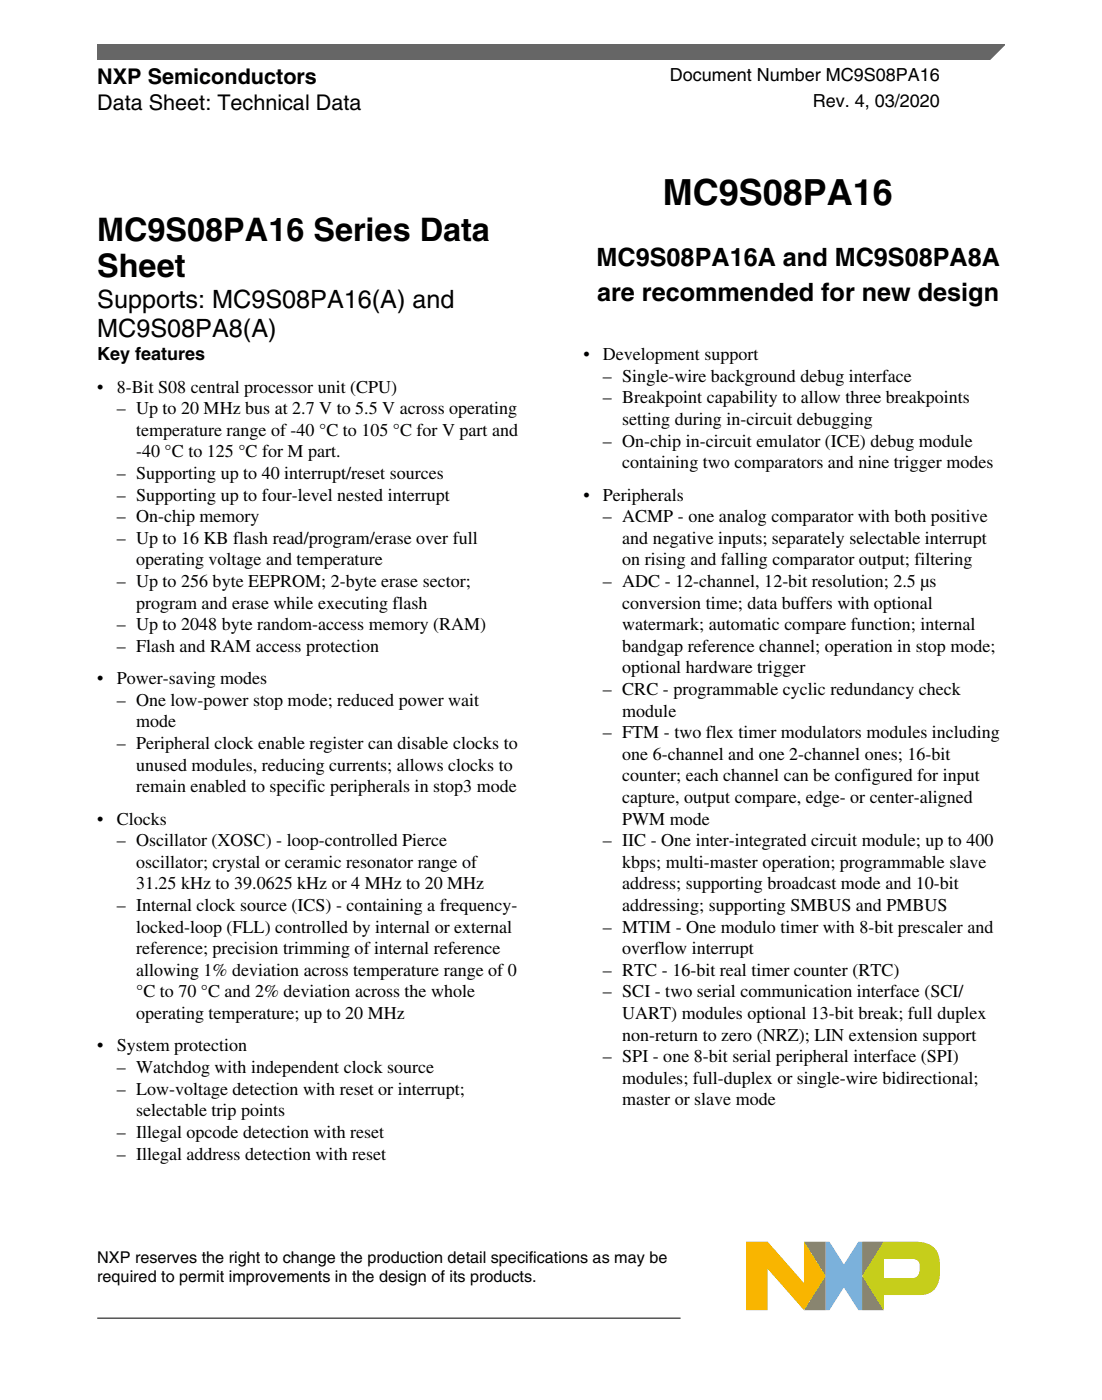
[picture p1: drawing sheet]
<svg xmlns="http://www.w3.org/2000/svg" width="216mm" height="274mm" viewBox="0 0 216 274" stroke-linecap="round" stroke-linejoin="round" font-family="sans-serif">
<defs><g id="words">
<text font-size="7.1" x="129.9" y="40.1">MC9S08PA16</text>
<g font-size="6.3">
<text x="19.1" y="47.3">MC9S08PA16 Series Data</text>
<text x="19.1" y="54.4">Sheet</text>
</g>
<g font-size="4.9">
<text x="116.9" y="52.1">MC9S08PA16A and MC9S08PA8A</text>
<text x="117" y="58.9">are recommended for new design</text>
<text x="19.1" y="60.3">Supports: MC9S08PA16(A) and</text>
<text x="19.1" y="66">MC9S08PA8(A)</text>
</g>
<g font-size="4.2">
<text x="19" y="16.5">NXP Semiconductors</text>
<text x="19" y="21.6">Data Sheet: Technical Data</text>
</g>
<g font-size="3.5">
<text x="131.2" y="15.9">Document Number MC9S08PA16</text>
<text x="159.2" y="21">Rev. 4, 03/2020</text>
<text x="19.1" y="70.5">Key features</text>
<text x="114.3" y="70.6">•</text>
<text x="118.1" y="70.6">Development support</text>
<text x="19.1" y="76.9">•</text>
<text x="22.9" y="76.9">8-Bit S08 central processor unit (CPU)</text>
<text x="118.1" y="74.8">– Single-wire background debug interface</text>
<text x="22.9" y="81.1">– Up to 20 MHz bus at 2.7 V to 5.5 V across operating</text>
<text x="118.1" y="79">– Breakpoint capability to allow three breakpoints</text>
<text x="121.9" y="83.3">setting during in-circuit debugging</text>
<text x="26.7" y="89.6">-40 °C to 125 °C for M part.</text>
<text x="26.7" y="85.4">temperature range of -40 °C to 105 °C for V part and</text>
<text x="118.1" y="87.5">– On-chip in-circuit emulator (ICE) debug module</text>
<text x="22.9" y="93.8">– Supporting up to 40 interrupt/reset sources</text>
<text x="121.9" y="91.7">containing two comparators and nine trigger modes</text>
<text x="22.9" y="98.1">– Supporting up to four-level nested interrupt</text>
<text x="114.3" y="98.1">•</text>
<text x="118.1" y="98.1">Peripherals</text>
<text x="22.9" y="102.3">– On-chip memory</text>
<text x="22.9" y="106.5">– Up to 16 KB flash read/program/erase over full</text>
<text x="118.1" y="102.3">– ACMP - one analog comparator with both positive</text>
<text x="121.9" y="106.5">and negative inputs; separately selectable interrupt</text>
<text x="26.7" y="110.8">operating voltage and temperature</text>
<text x="121.9" y="110.8">on rising and falling comparator output; filtering</text>
<text x="22.9" y="115">– Up to 256 byte EEPROM; 2-byte erase sector;</text>
<text x="26.7" y="119.2">program and erase while executing flash</text>
<text x="118.1" y="115">– ADC - 12-channel, 12-bit resolution; 2.5 µs</text>
<text x="121.9" y="119.2">conversion time; data buffers with optional</text>
<text x="22.9" y="123.5">– Up to 2048 byte random-access memory (RAM)</text>
<text x="121.9" y="123.5">watermark; automatic compare function; internal</text>
<text x="22.9" y="127.7">– Flash and RAM access protection</text>
<text x="121.9" y="127.7">bandgap reference channel; operation in stop mode;</text>
<text x="121.9" y="131.9">optional hardware trigger</text>
<text x="19.1" y="134.1">•</text>
<text x="22.9" y="134.1">Power-saving modes</text>
<text x="118.1" y="136.2">– CRC - programmable cyclic redundancy check</text>
<text x="22.9" y="138.3">– One low-power stop mode; reduced power wait</text>
<text x="26.7" y="142.5">mode</text>
<text x="121.9" y="140.4">module</text>
<text x="22.9" y="146.8">– Peripheral clock enable register can disable clocks to</text>
<text x="118.1" y="144.6">– FTM - two flex timer modulators modules including</text>
<text x="121.9" y="148.9">one 6-channel and one 2-channel ones; 16-bit</text>
<text x="26.7" y="151">unused modules, reducing currents; allows clocks to</text>
<text x="26.7" y="155.2">remain enabled to specific peripherals in stop3 mode</text>
<text x="121.9" y="153.1">counter; each channel can be configured for input</text>
<text x="19.1" y="161.6">•</text>
<text x="22.9" y="161.6">Clocks</text>
<text x="121.9" y="157.3">capture, output compare, edge- or center-aligned</text>
<text x="121.9" y="161.6">PWM mode</text>
<text x="22.9" y="165.8">– Oscillator (XOSC) - loop-controlled Pierce</text>
<text x="118.1" y="165.8">– IIC - One inter-integrated circuit module; up to 400</text>
<text x="26.7" y="170">oscillator; crystal or ceramic resonator range of</text>
<text x="121.9" y="170">kbps; multi-master operation; programmable slave</text>
<text x="22.9" y="178.5">– Internal clock source (ICS) - containing a frequency-</text>
<text x="26.7" y="174.3">31.25 kHz to 39.0625 kHz or 4 MHz to 20 MHz</text>
<text x="121.9" y="174.3">address; supporting broadcast mode and 10-bit</text>
<text x="121.9" y="178.5">addressing; supporting SMBUS and PMBUS</text>
<text x="26.7" y="182.7">locked-loop (FLL) controlled by internal or external</text>
<text x="118.1" y="182.7">– MTIM - One modulo timer with 8-bit prescaler and</text>
<text x="26.7" y="187">reference; precision trimming of internal reference</text>
<text x="26.7" y="191.2">allowing 1% deviation across temperature range of 0</text>
<text x="118.1" y="191.2">– RTC - 16-bit real timer counter (RTC)</text>
<text x="121.9" y="187">overflow interrupt</text>
<text x="26.7" y="195.4">°C to 70 °C and 2% deviation across the whole</text>
<text x="118.1" y="195.4">– SCI - two serial communication interface (SCI/</text>
<text x="26.7" y="199.7">operating temperature; up to 20 MHz</text>
<text x="121.9" y="199.7">UART) modules optional 13-bit break; full duplex</text>
<text x="121.9" y="203.9">non-return to zero (NRZ); LIN extension support</text>
<text x="19.1" y="206">•</text>
<text x="22.9" y="206">System protection</text>
<text x="118.1" y="208.1">– SPI - one 8-bit serial peripheral interface (SPI)</text>
<text x="22.9" y="210.3">– Watchdog with independent clock source</text>
<text x="22.9" y="214.5">– Low-voltage detection with reset or interrupt;</text>
<text x="121.9" y="212.4">modules; full-duplex or single-wire bidirectional;</text>
<text x="26.7" y="218.7">selectable trip points</text>
<text x="121.9" y="216.6">master or slave mode</text>
<text x="22.9" y="223">– Illegal opcode detection with reset</text>
<text x="22.9" y="227.2">– Illegal address detection with reset</text>
</g>
<g font-size="3.2">
<text x="19.1" y="247.4">NXP reserves the right to change the production detail specifications as may be</text>
<text x="19.1" y="251.3">required to permit improvements in the design of its products.</text>
</g>
</g></defs>
<path d="M19 8.7h177.8l-5.6 3.1h-172.2z" fill="#666"/>
<path d="M19 11.8v-3.1h177.8l-3 3.1" fill="none" stroke="#666" stroke-width=".28"/>
<path d="M19 258.3h114.3" fill="none" stroke="#000" stroke-width=".2"/>
<path d="M161.7 243.3h.8l2.8 4.5 2.9-4.5h.7v13.4h-.7l-2.9-4.4-2.8 4.4h-.8z" fill="#7bb1db"/>
<path d="M157.5 243.3h4.2v13.4h-4.2l4.2-6.7z" fill="#958437"/>
<path d="M168.9 243.3h4.3l-4.3 6.7 4.3 6.7h-4.3z" fill="#739833"/>
<path d="M173.2 246.6h5.3a1.38 1.38 0 0 1 1.7 1.5v.6a1.55 1.55 0 0 1-1.4 1.7h-5.6zM173.2 243.3l-4.3 6.7 4.3 6.7v-2.9h7.1a3.8 3.8 0 0 0 3.8-4.3 7.7 7.7 0 0 0-.7-4.6 4.6 4.6 0 0 0-4.2-1.6z" fill="#c9d200"/>
<path d="M146.2 243.3h4.2l7.1 8.1v-8.1l4.2 6.7-4.2 6.7-7.1-8.1v8.1h-4.2z" fill="#f9b500"/>
<use href="#words"/>
</svg>
